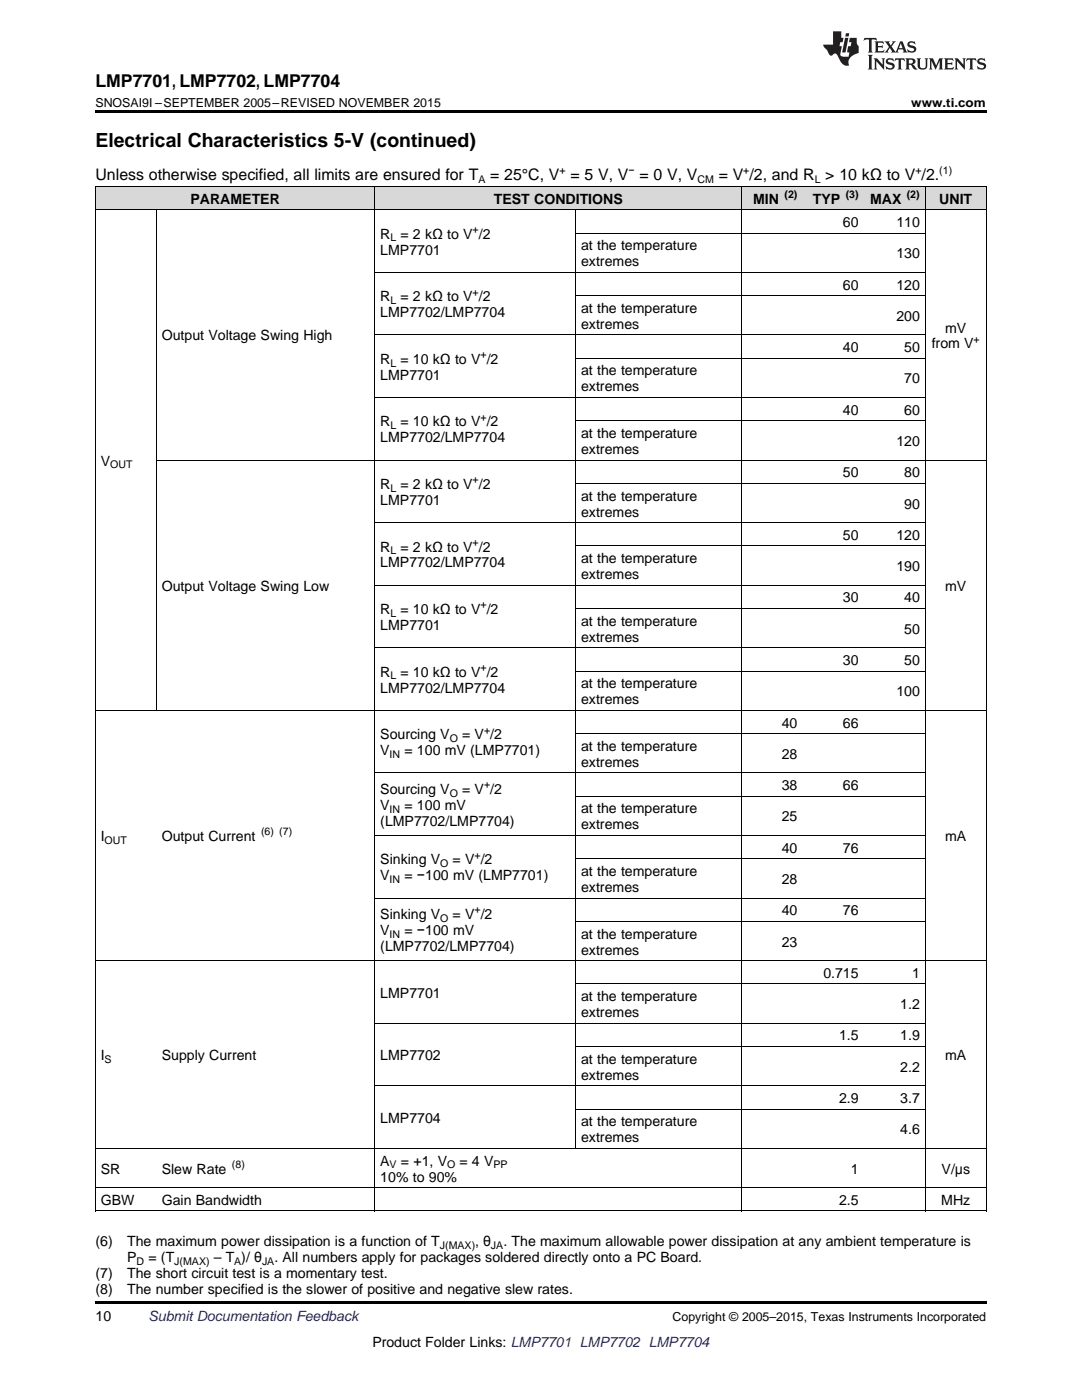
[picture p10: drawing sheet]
<svg xmlns="http://www.w3.org/2000/svg" width="216mm" height="279mm" viewBox="0 0 216 279" stroke-linecap="round" stroke-linejoin="round" font-family="sans-serif">
<defs><g id="words">
<text font-size="3.9" x="19" y="29.3">Electrical Characteristics 5-V (continued)</text>
<text font-size="3.5" x="19" y="17.3">LMP7701, LMP7702, LMP7704</text>
<g font-size="3.2">
<text x="19" y="36">Unless otherwise specified, all limits are ensured for T</text>
<text x="97.8" y="36">= 25°C, V = 5 V, V = 0 V, V</text>
<text x="143.4" y="36">= V /2, and R &gt; 10 kΩ to V /2.</text>
</g>
<g font-size="2.8">
<text x="38" y="40.6">PARAMETER</text>
<text x="98.5" y="40.6">TEST CONDITIONS</text>
<text x="150.3" y="40.6">MIN</text>
<text x="162.2" y="40.6">TYP</text>
<text x="173.6" y="40.6">MAX</text>
<text x="187.4" y="40.6">UNIT</text>
<text x="75.9" y="47.6">R</text>
<text x="79.9" y="47.6">= 2 kΩ to V /2</text>
<text x="168.2" y="45.3">60</text>
<text x="178.9" y="45.3">110</text>
<text x="75.9" y="50.8">LMP7701</text>
<text x="116" y="50">at the temperature</text>
<text x="116" y="53.1">extremes</text>
<text x="178.9" y="51.5">130</text>
<text x="168.2" y="57.8">60</text>
<text x="178.9" y="57.8">120</text>
<text x="75.9" y="60.1">R</text>
<text x="75.9" y="63.3">LMP7702/LMP7704</text>
<text x="79.9" y="60.1">= 2 kΩ to V /2</text>
<text x="116" y="62.4">at the temperature</text>
<text x="116" y="65.6">extremes</text>
<text x="178.9" y="64">200</text>
<text x="32.3" y="67.9">Output Voltage Swing High</text>
<text x="168.2" y="70.3">40</text>
<text x="180.4" y="70.3">50</text>
<text x="185.9" y="69.5">from V</text>
<text x="188.6" y="66.4">mV</text>
<text x="75.9" y="72.6">R</text>
<text x="75.9" y="75.8">LMP7701</text>
<text x="79.9" y="72.6">= 10 kΩ to V /2</text>
<text x="116" y="74.9">at the temperature</text>
<text x="180.4" y="76.5">70</text>
<text x="116" y="78.1">extremes</text>
<text x="168.2" y="82.8">40</text>
<text x="180.4" y="82.8">60</text>
<text x="75.9" y="85.1">R</text>
<text x="75.9" y="88.3">LMP7702/LMP7704</text>
<text x="79.9" y="85.1">= 10 kΩ to V /2</text>
<text x="116" y="87.4">at the temperature</text>
<text x="178.9" y="89">120</text>
<text x="20.1" y="92.9">V</text>
<text x="116" y="90.6">extremes</text>
<text x="168.2" y="95.2">50</text>
<text x="180.4" y="95.2">80</text>
<text x="75.9" y="97.6">R</text>
<text x="75.9" y="100.8">LMP7701</text>
<text x="79.9" y="97.6">= 2 kΩ to V /2</text>
<text x="116" y="99.9">at the temperature</text>
<text x="180.4" y="101.5">90</text>
<text x="116" y="103.1">extremes</text>
<text x="168.2" y="107.7">50</text>
<text x="178.9" y="107.7">120</text>
<text x="75.9" y="110.1">R</text>
<text x="75.9" y="113.2">LMP7702/LMP7704</text>
<text x="79.9" y="110.1">= 2 kΩ to V /2</text>
<text x="116" y="112.4">at the temperature</text>
<text x="178.9" y="114">190</text>
<text x="32.3" y="117.9">Output Voltage Swing Low</text>
<text x="116" y="115.6">extremes</text>
<text x="188.6" y="117.9">mV</text>
<text x="75.9" y="122.6">R</text>
<text x="75.9" y="125.7">LMP7701</text>
<text x="79.9" y="122.6">= 10 kΩ to V /2</text>
<text x="116" y="124.9">at the temperature</text>
<text x="168.2" y="120.2">30</text>
<text x="180.4" y="120.2">40</text>
<text x="116" y="128.1">extremes</text>
<text x="180.4" y="126.5">50</text>
<text x="75.9" y="135">R</text>
<text x="79.9" y="135">= 10 kΩ to V /2</text>
<text x="116" y="137.4">at the temperature</text>
<text x="168.2" y="132.7">30</text>
<text x="180.4" y="132.7">50</text>
<text x="75.9" y="138.2">LMP7702/LMP7704</text>
<text x="116" y="140.5">extremes</text>
<text x="178.9" y="139">100</text>
<text x="75.9" y="147.5">Sourcing V</text>
<text x="92.2" y="147.5">= V /2</text>
<text x="116" y="149.9">at the temperature</text>
<text x="156" y="145.2">40</text>
<text x="168.2" y="145.2">66</text>
<text x="75.9" y="150.7">V</text>
<text x="80.7" y="150.7">= 100 mV (LMP7701)</text>
<text x="116" y="153">extremes</text>
<text x="156" y="151.4">28</text>
<text x="75.9" y="158.4">Sourcing V</text>
<text x="75.9" y="161.6">V</text>
<text x="80.7" y="161.6">= 100 mV</text>
<text x="92.2" y="158.4">= V /2</text>
<text x="156" y="157.7">38</text>
<text x="168.2" y="157.7">66</text>
<text x="20.1" y="167.9">I</text>
<text x="32.3" y="167.9">Output Current</text>
<text x="75.9" y="164.8">(LMP7702/LMP7704)</text>
<text x="116" y="162.3">at the temperature</text>
<text x="116" y="165.5">extremes</text>
<text x="156" y="163.9">25</text>
<text x="188.6" y="167.9">mA</text>
<text x="75.9" y="172.5">Sinking V</text>
<text x="90.3" y="172.5">= V /2</text>
<text x="156" y="170.2">40</text>
<text x="168.2" y="170.2">76</text>
<text x="75.9" y="175.7">V</text>
<text x="80.7" y="175.7">= −100 mV (LMP7701)</text>
<text x="116" y="174.8">at the temperature</text>
<text x="116" y="178">extremes</text>
<text x="156" y="176.4">28</text>
<text x="75.9" y="183.4">Sinking V</text>
<text x="90.3" y="183.4">= V /2</text>
<text x="156" y="182.7">40</text>
<text x="168.2" y="182.7">76</text>
<text x="75.9" y="186.6">V</text>
<text x="75.9" y="189.8">(LMP7702/LMP7704)</text>
<text x="80.7" y="186.6">= −100 mV</text>
<text x="116" y="187.3">at the temperature</text>
<text x="116" y="190.5">extremes</text>
<text x="156" y="188.9">23</text>
<text x="164.3" y="195.2">0.715</text>
<text x="182" y="195.2">1</text>
<text x="75.9" y="199.1">LMP7701</text>
<text x="116" y="199.8">at the temperature</text>
<text x="116" y="203">extremes</text>
<text x="179.6" y="201.4">1.2</text>
<text x="167.4" y="207.6">1.5</text>
<text x="179.6" y="207.6">1.9</text>
<text x="20.1" y="211.6">I</text>
<text x="32.3" y="211.6">Supply Current</text>
<text x="75.9" y="211.6">LMP7702</text>
<text x="116" y="212.3">at the temperature</text>
<text x="116" y="215.5">extremes</text>
<text x="179.6" y="213.9">2.2</text>
<text x="188.6" y="211.6">mA</text>
<text x="167.4" y="220.1">2.9</text>
<text x="179.6" y="220.1">3.7</text>
<text x="75.9" y="224">LMP7704</text>
<text x="116" y="224.8">at the temperature</text>
<text x="116" y="228">extremes</text>
<text x="179.6" y="226.4">4.6</text>
<text x="75.9" y="232.6">A</text>
<text x="80" y="232.6">= +1, V</text>
<text x="91.7" y="232.6">= 4 V</text>
<text x="20.1" y="234.2">SR</text>
<text x="32.3" y="234.2">Slew Rate</text>
<text x="75.9" y="235.8">10% to 90%</text>
<text x="169.8" y="234.2">1</text>
<text x="187.9" y="234.2">V/μs</text>
<text x="20.1" y="240.5">GBW</text>
<text x="32.3" y="240.5">Gain Bandwidth</text>
<text x="167.4" y="240.5">2.5</text>
<text x="187.8" y="240.5">MHz</text>
<text x="19" y="248.7">(6)</text>
<text x="25.4" y="248.7">The maximum power dissipation is a function of T</text>
<text x="25.4" y="251.9">P</text>
<text x="29.6" y="251.9">= (T</text>
<text x="42.7" y="251.9">– T )/ θ</text>
<text x="54.8" y="251.9">. All numbers apply for packages soldered directly onto a PC Board.</text>
<text x="94.8" y="248.7">, θ</text>
<text x="100.4" y="248.7">. The maximum allowable power dissipation at any ambient temperature is</text>
<text x="19" y="255.1">(7)</text>
<text x="25.4" y="255.1">The short circuit test is a momentary test.</text>
<text x="19" y="258.2">(8)</text>
<text x="19" y="263.6">10</text>
<text x="25.4" y="258.2">The number specified is the slower of positive and negative slew rates.</text>
<text x="74.3" y="268.9">Product Folder Links: LMP7701 LMP7702 LMP7704</text>
</g>
<text font-size="2.8" fill="#0000c8" x="29.6" y="263.6">Submit Documentation Feedback</text>
<g font-size="2.5">
<text x="19" y="21.4">SNOSAI9I –SEPTEMBER 2005–REVISED NOVEMBER 2015</text>
<text x="181.8" y="21.4">www.ti.com</text>
<text x="134.2" y="263.6">Copyright © 2005–2015, Texas Instruments Incorporated</text>
</g>
<g font-size="2.1">
<text x="111.7" y="34.7">+</text>
<text x="125.4" y="34.7">−</text>
<text x="148.3" y="34.7">+</text>
<text x="182.7" y="34.7">+</text>
<text x="187.4" y="34.7">(1)</text>
<text x="95.5" y="36.6">A</text>
<text x="139.2" y="36.6">CM</text>
<text x="156.5" y="39.5">(2)</text>
<text x="162.6" y="36.6">L</text>
<text x="168.7" y="39.5">(3)</text>
<text x="180.9" y="39.5">(2)</text>
<text x="94.3" y="46.5">+</text>
<text x="77.9" y="48.2">L</text>
<text x="94.3" y="59">+</text>
<text x="77.9" y="60.7">L</text>
<text x="95.9" y="71.5">+</text>
<text x="194.3" y="68.4">+</text>
<text x="77.9" y="73.2">L</text>
<text x="95.9" y="84">+</text>
<text x="77.9" y="85.7">L</text>
<text x="22" y="93.5">OUT</text>
<text x="77.9" y="98.1">L</text>
<text x="94.3" y="96.4">+</text>
<text x="77.9" y="110.6">L</text>
<text x="94.3" y="108.9">+</text>
<text x="77.9" y="123.1">L</text>
<text x="95.9" y="121.4">+</text>
<text x="77.9" y="135.6">L</text>
<text x="95.9" y="133.9">+</text>
<text x="89.7" y="148.1">O</text>
<text x="96.6" y="146.4">+</text>
<text x="77.8" y="151.3">IN</text>
<text x="89.7" y="159">O</text>
<text x="96.6" y="157.3">+</text>
<text x="52.1" y="166.7">(6) (7)</text>
<text x="77.8" y="162.2">IN</text>
<text x="20.9" y="168.4">OUT</text>
<text x="87.8" y="173.1">O</text>
<text x="94.7" y="171.4">+</text>
<text x="77.8" y="176.2">IN</text>
<text x="87.8" y="184">O</text>
<text x="94.7" y="182.3">+</text>
<text x="77.8" y="187.1">IN</text>
<text x="20.9" y="212.1">S</text>
<text x="46.3" y="233.1">(8)</text>
<text x="77.8" y="233.2">V</text>
<text x="89.2" y="233.2">O</text>
<text x="98.5" y="233.2">PP</text>
<text x="87.8" y="249.3">J(MAX)</text>
<text x="98" y="249.3">JA</text>
<text x="27.3" y="252.4">D</text>
<text x="34.8" y="252.4">J(MAX)</text>
<text x="46.7" y="252.4">A</text>
<text x="52.3" y="252.4">JA</text>
</g>
</g></defs>
<g fill="#d8d8d8">
<path d="M19 37.3h12.2v4.6h-12.2z"/>
<path d="M31.2 37.3h43.6v4.6h-43.6z"/>
<path d="M74.8 37.3h40.1v4.6h-40.1z"/>
<path d="M114.9 37.3h33.1v4.6h-33.1z"/>
<path d="M148 37.3h12.2v4.6h-12.2z"/>
<path d="M160.2 37.3h12.2v4.6h-12.2z"/>
<path d="M172.4 37.3h12.2v4.6h-12.2z"/>
<path d="M184.6 37.3h12.2v4.6h-12.2z"/>
</g>
<path d="M19 22h177.8v.5h-177.8zM19 259.7h177.8v.5h-177.8z" fill="#000"/>
<g fill="none" stroke="#000" stroke-width=".2">
<path d="M19 37.2h177.8M19.1 37.2v204.5M74.8 37.2v204.5M148 37.2v204.5M184.6 37.2v204.5M196.8 37.2v204.5M19 41.9h177.8M31.2 41.9v99.9M74.8 54.3h109.8M114.8 41.9v187.3M114.9 59h69.7M114.9 46.5h69.7"/>
<path d="M74.8 79.3h109.8M74.8 66.8h109.8M114.9 71.5h69.7M31.2 91.8h165.6M114.9 96.5h69.7M114.9 84h69.7M74.8 116.8h109.8M74.8 104.3h109.8M114.9 109h69.7M74.8 129.3h109.8M114.9 133.9h69.7M114.9 121.4h69.7"/>
<path d="M19 141.8h177.8M74.8 154.3h109.8M114.9 158.9h69.7M114.9 146.4h69.7M74.8 179.2h109.8M74.8 166.7h109.8M114.9 171.4h69.7M19 191.7h177.8M114.9 196.4h69.7M114.9 183.9h69.7M74.8 216.7h109.8M74.8 204.2h109.8"/>
<path d="M114.9 208.9h69.7M19 237h177.8M19 229.2h177.8M114.9 221.4h69.7M19 241.7h177.8"/>
</g>
<g fill="#231f20">
<path d="M172.5 7.6l-.1 .5 .4-.2h.6v.1v2.1l-.2 .4h.9l-.2-.4v-2.1l.1-.1h.5l.5 .2-.2-.5zM174.5 8.3l.2 .3v1.5l-.2 .4h1.8l.2-.6a1.04 1.04 0 0 1-1.3 .2v-.7h.6l.3 .2v-.6l-.3 .2h-.6v-.6l.8-.1 .4 .3-.2-.5zM176.5 8.3l.9 1.1-.9 1.1h.8l-.2-.2 .4-.7 .5 .7-.2 .2h1.5l-.2-.2 .2-.4h.9l.1 .4-.2 .2h1l-.3-.3-.7-1.9h-.5l-.9 2-.8-1 .9-1h-.8l.1 .3-.4 .5-.3-.6 .1-.2zM179.7 8.6l.4 1h-.7zM181.3 8.4a.63 .63 0 0 0-.2 .7 .63 .63 0 0 0 .6 .4l.6 .2 .1 .2a.75 .75 0 0 1-.7 .4 .75 .75 0 0 1-.6-.5l.1 .7 .1-.1a1.11 1.11 0 0 0 1.5-.6 1.13 1.13 0 0 0-1.2-.8l-.1-.4a1.04 1.04 0 0 1 1.2 .2l-.2-.5-.2 .1-.4-.2zM173.2 10.9l.2 .4v2.2l-.2 .4h1l-.3-.4v-2.2l.3-.4zM174.3 11.6l.3 .4v1.5l-.3 .4h.8l-.2-.4v-1.3l1.5 1.7v-1.9l.2-.4h-.7l.2 .4v.9l-1.1-1.3zM177 11.8a.62 .62 0 0 0-.2 .7 .62 .62 0 0 0 .6 .4l.6 .1 .1 .3a.76 .76 0 0 1-.7 .3 .76 .76 0 0 1-.7-.4l.2 .7 .1-.1a1.11 1.11 0 0 0 1.5-.6 1.13 1.13 0 0 0-1.2-.8l-.1-.4a1.04 1.04 0 0 1 1.2 .2l-.2-.6-.2 .1-.5-.1zM178.7 11.6l-.2 .6a.61 .61 0 0 1 .8-.3v1.6l-.2 .4h.9l-.2-.4v-1.6a.63 .63 0 0 1 .7 .3l-.1-.6zM180.6 11.6l.3 .4v1.5l-.3 .4h1l-.2-.2-.1-.8 .6 .2a.76 .76 0 0 0 1.2 .7l-1-1a.58 .58 0 0 0 .6-.5 .58 .58 0 0 0-.5-.6zM181.4 11.9h.1a.45 .45 0 0 1 .5 .1 .45 .45 0 0 1 .1 .5l-.8 .2zM182.9 11.6l.2 .2a2.17 2.17 0 0 0 .3 1.9 .99 .99 0 0 0 1.6-.6v-1.1l.2-.4h-.7l.2 .2a1.92 1.92 0 0 1-.2 1.8 .6 .6 0 0 1-.9-.5v-1.1l.2-.4zM185.4 11.6l.2 .4v1.5l-.2 .4h.7l-.2-.4v-1.4l.8 1.8 .8-1.8v1.4l-.2 .4h.9l-.2-.4v-1.5l.2-.4h-.8l-.6 1.5-.6-1.5zM188.4 11.6l.2 .4v1.5l-.2 .4h1.8l.1-.6a1.04 1.04 0 0 1-1.2 .1v-.6h.5l.4 .2v-.6l-.4 .2h-.5v-.7h.8l.3 .3-.1-.6zM190.5 11.6l.2 .4v1.5l-.2 .4h.7l-.2-.4v-1.3l1.5 1.7v-1.9l.2-.4h-.7l.2 .4v.9l-1.1-1.3zM192.9 11.6l-.1 .6a.61 .61 0 0 1 .7-.3l.1 1.6-.3 .4h1l-.3-.4 .1-1.6a.63 .63 0 0 1 .7 .3l-.1-.6zM195.2 11.8a.62 .62 0 0 0-.2 .7 .62 .62 0 0 0 .6 .4l.6 .1 .1 .3a.76 .76 0 0 1-.7 .3 .76 .76 0 0 1-.6-.4l.1 .7 .1-.1a1.11 1.11 0 0 0 1.6-.6 1.13 1.13 0 0 0-1.3-.8l-.1-.4a1.04 1.04 0 0 1 1.2 .2l-.1-.6-.2 .1-.5-.1z"/>
<path d="M166.2 6.3v2.6h-1.9v.4l.8 .9a.91 .91 0 0 0 1 .8 .56 .56 0 0 1 .5-.3 .56 .56 0 0 1 .5 .3l.4 .8a1.53 1.53 0 0 0 1.9 1.2 1.54 1.54 0 0 1 1-2.1l.9-.3v-1.4a1.52 1.52 0 0 1-.4-1.6h-1.3l-.2 .8h.5l-.2 .8h-.5l-.1 1v.2l.4 .1-.2 .8a1.93 1.93 0 0 1-1.6-.3l.3-1.8h-.5l.2-.8h.4l.2-.8h-.4v-1.3zM168.6 7.6l-.6 2.9h.7l.6-2.9zM168.8 6.6l-.1 .7h.6l.2-.7z"/>
</g>
<use href="#words"/>
</svg>
